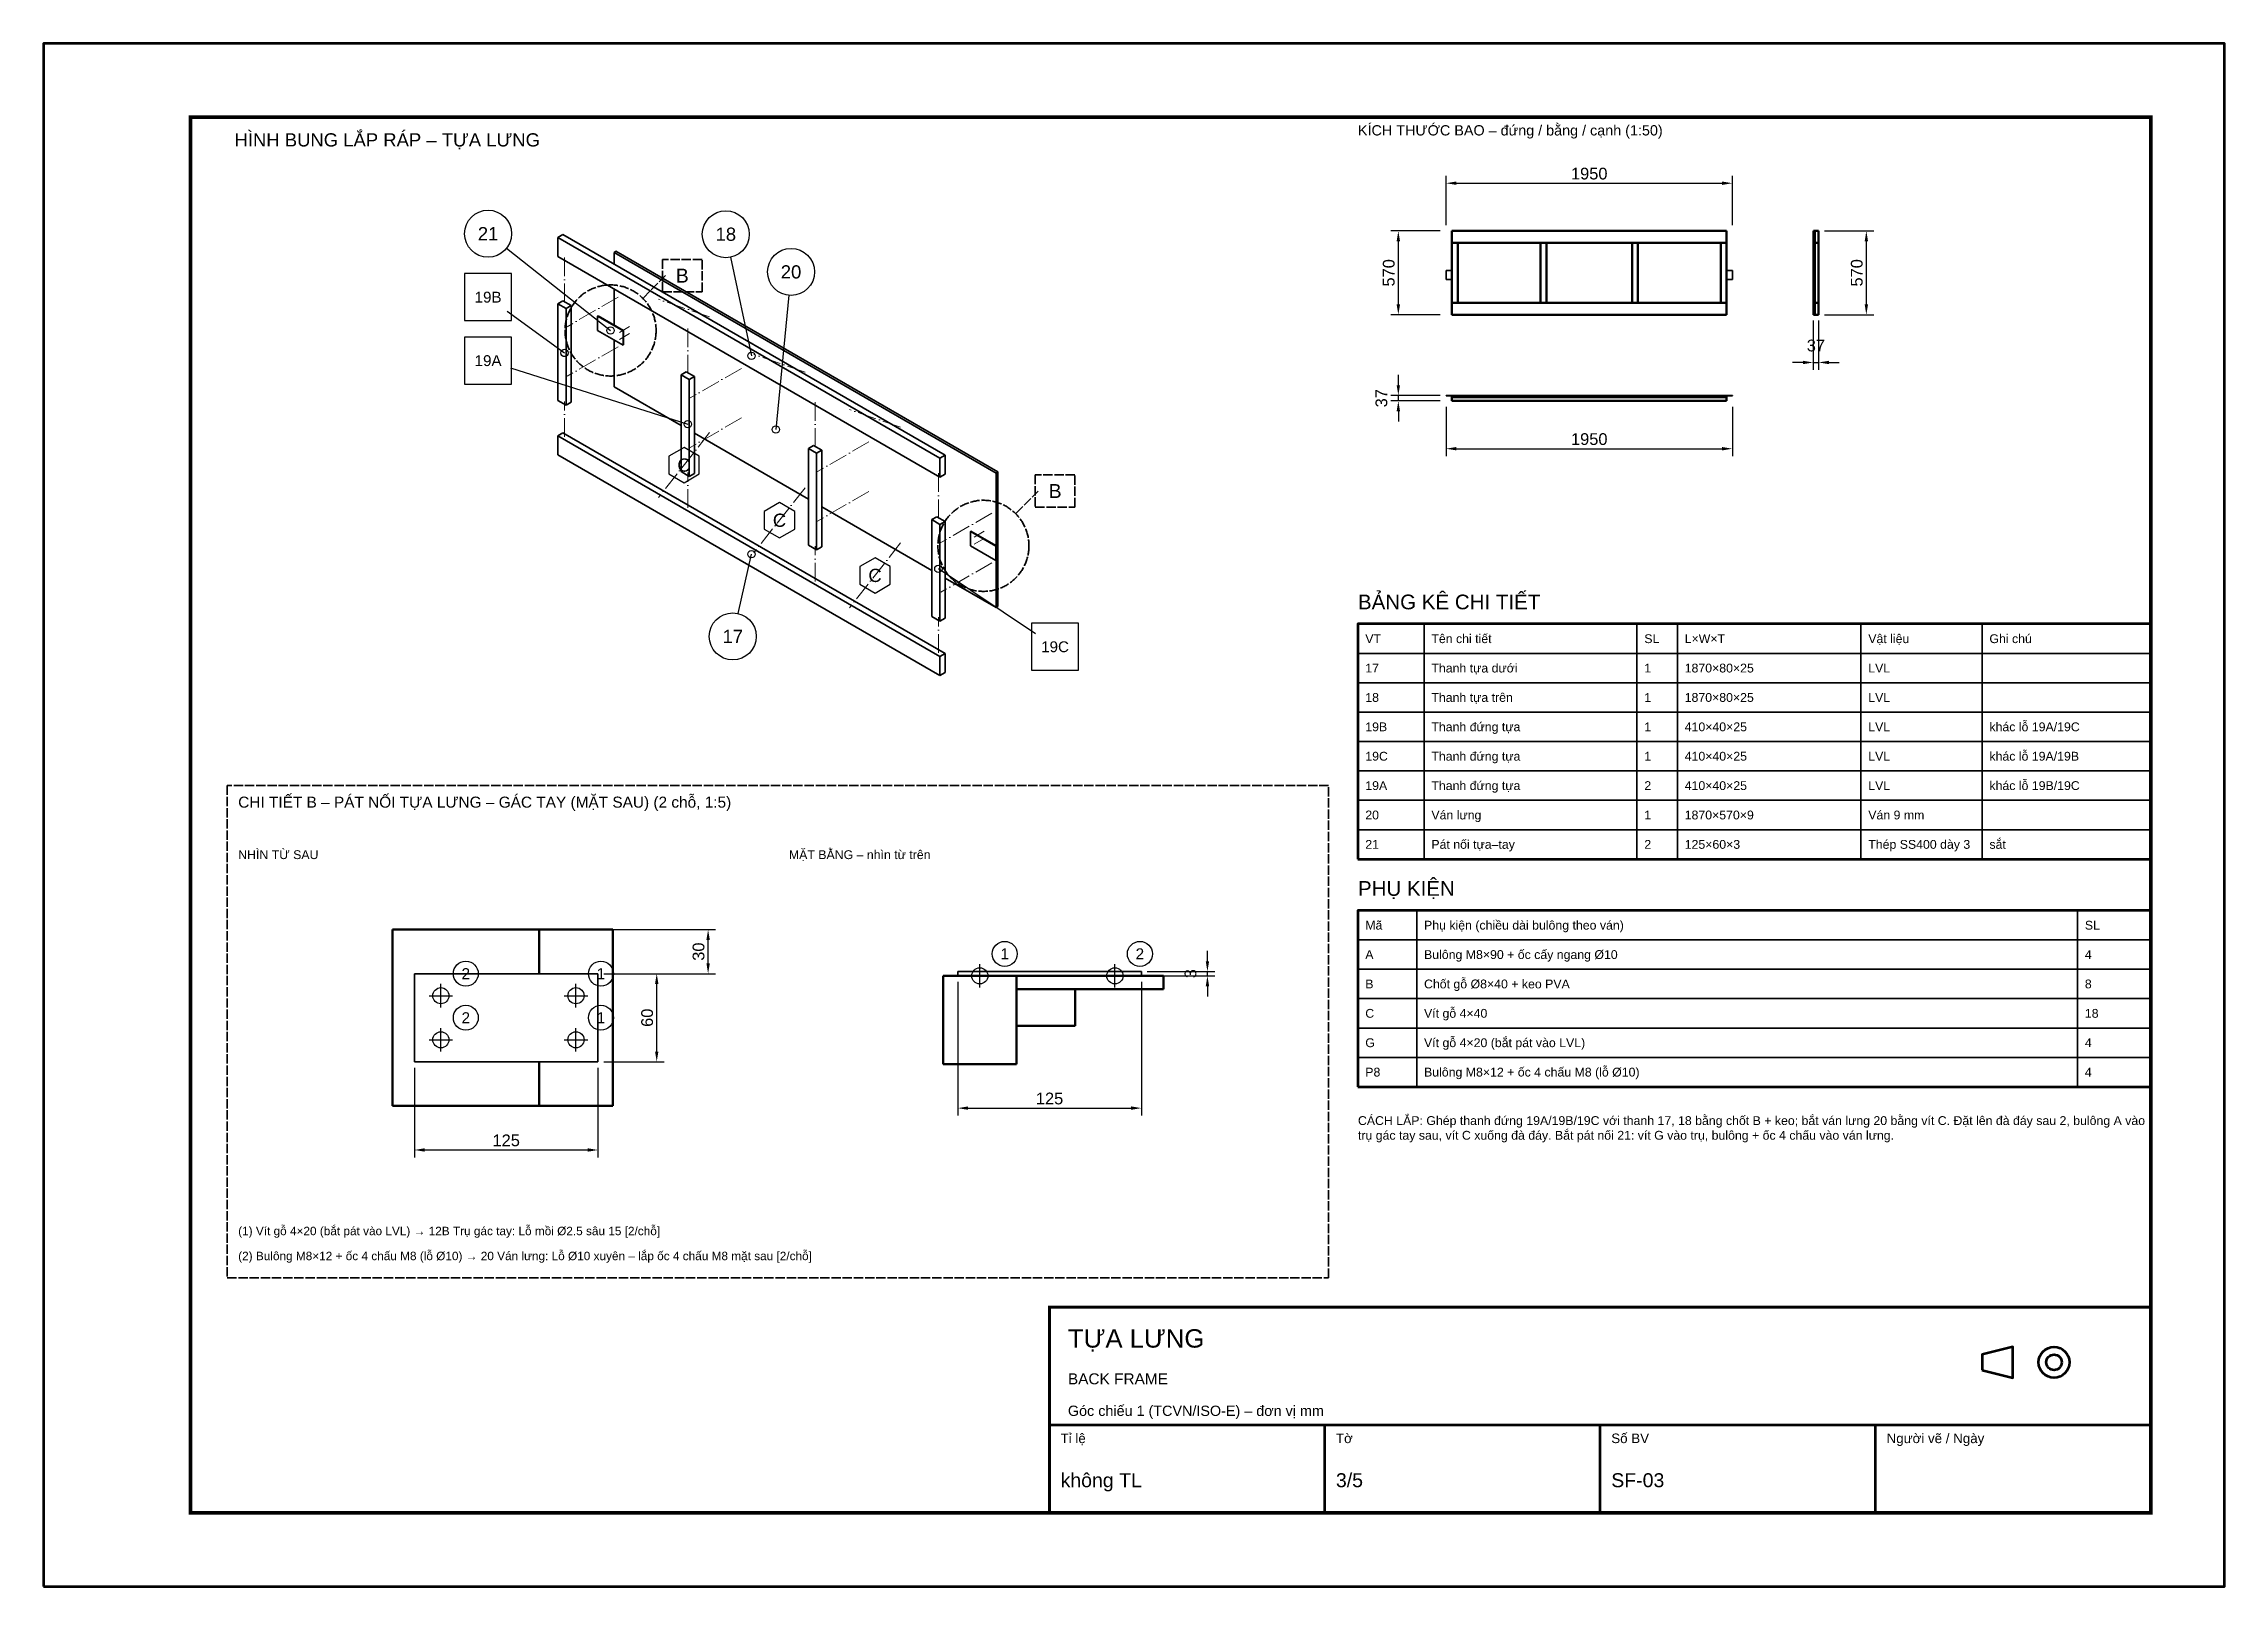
# Model space of a CAD drawing. Header units: millimetres. Extents: x 0 to 2970, y 0 to 2100.
import ezdxf
from ezdxf.enums import TextEntityAlignment as Align

# ---------------------------------------------------------------- set-up
doc = ezdxf.new("R2010")
doc.units = ezdxf.units.MM
doc.header["$LTSCALE"] = 10
doc.linetypes.add('DASHDOT', pattern=[3.556, 2.54, -0.508, 0, -0.508])
doc.linetypes.add('DASHED', pattern=[1.524, 1.27, -0.254])
for name, color, linetype, lineweight in [('0-KHUNG-BANVE', 7, 'CONTINUOUS', 70), ('1-NET-THAY', 7, 'CONTINUOUS', 50), ('10-PHU-KIEN', 1, 'CONTINUOUS', 25), ('11-SAT', 1, 'Continuous', 35), ('13-KHOANH-VUNG', 1, 'DASHED', 35), ('3-KICH-THUOC', 1, 'CONTINUOUS', 18), ('4-DUONG-BUNG', 4, 'DASHDOT', 18), ('5-SO-VI-TRI', 7, 'CONTINUOUS', 25), ('6-CHU', 7, 'CONTINUOUS', 25), ('7-BANG-KE', 7, 'CONTINUOUS', 25), ('M-M5-BACK_FRAME', 6, 'CONTINUOUS', 35)]:
    doc.layers.add(name, color=color, linetype=linetype, lineweight=lineweight)
doc.styles.add('VN', font='arial.ttf')
doc.dimstyles.new('A4', dxfattribs={"dimscale": 10, "dimtxt": 1.6, "dimasz": 1.4, "dimexe": 1, "dimexo": 0.8, "dimgap": 0.5, "dimtad": 1, "dimdec": 1, "dimtxsty": 'VN', "dimcen": 2.5, "dimclrd": 1, "dimclre": 1, "dimclrt": 7, "dimazin": 3, "dimtfac": 1, "dimtmove": 0, "dimatfit": 3})

msp = doc.modelspace()

# ---------------------------------------------------------------- texts
at = {"layer": '10-PHU-KIEN', "style": 'VN'}
for p in [(872.148, 1526.345), (1002.226, 1451.245), (1132.304, 1376.145)]:
    msp.add_text('C', height=18, dxfattribs=at).set_placement(p, align=Align.MIDDLE_CENTER)
at = {"layer": '10-PHU-KIEN', "color": 1, "style": 'VN'}
for s, p in [('1', (1309, 861)), ('2', (1493, 861)), ('2', (575, 834)), ('1', (759, 834)), ('2', (575, 774)), ('1', (759, 774))]:
    msp.add_text(s, height=15, dxfattribs=at).set_placement(p, align=Align.MIDDLE_CENTER)
at = {"layer": '13-KHOANH-VUNG', "color": 1, "style": 'VN'}
for p in [(869.761, 1784.198), (1377.551, 1491.026)]:
    msp.add_text('B', height=19, dxfattribs=at).set_placement(p, align=Align.MIDDLE_CENTER)
at = {"layer": '5-SO-VI-TRI', "style": 'VN'}
for s, height, p in [('21', 18, (605.334, 1841.307)), ('18', 18, (929.099, 1840.591)), ('20', 18, (1017.914, 1789.314)), ('19B', 14.76, (605.334, 1754.907)), ('19A', 14.76, (605.334, 1668.507)), ('17', 18, (938.619, 1293.132)), ('19C', 14.76, (1377.505, 1279.025))]:
    msp.add_text(s, height=height, dxfattribs=at).set_placement(p, align=Align.MIDDLE_CENTER)
at = {"layer": '6-CHU', "style": 'VN'}
for s, height, p in [('KÍCH THƯỚC BAO – đứng / bằng / cạnh (1:50)', 14, (1790, 1975)), ('HÌNH BUNG LẮP RÁP – TỰA LƯNG', 18, (260, 1960)), ('NHÌN TỪ SAU', 12, (265, 990)), ('MẶT BẰNG – nhìn từ trên', 12, (1015, 990)), ('(1) Vít gỗ 4×20 (bắt pát vào LVL) → 12B Trụ gác tay: Lỗ mồi %%c2.5 sâu 15 [2/chỗ]', 11.5, (265, 478)), ('(2) Bulông M8×12 + ốc 4 chấu M8 (lỗ %%c10) → 20 Ván lưng: Lỗ %%c10 xuyên – lắp ốc 4 chấu M8 mặt sau [2/chỗ]', 11.5, (265, 444)), ('TỰA LƯNG', 25, (1395, 325)), ('BACK FRAME', 15, (1395, 275)), ('Góc chiếu 1 (TCVN/ISO-E) – đơn vị mm', 14, (1395, 232)), ('Tỉ lệ', 13, (1385, 195)), ('Tờ', 13, (1760, 195)), ('Số BV', 13, (2135, 195)), ('Người vẽ / Ngày', 13, (2510, 195)), ('không TL', 19, (1385, 135)), ('3/5', 19, (1760, 135)), ('SF-03', 19, (2135, 135))]:
    msp.add_text(s, height=height, dxfattribs=at).set_placement(p)
at = {"layer": '6-CHU', "color": 1, "style": 'VN'}
msp.add_text('CHI TIẾT B – PÁT NỐI TỰA LƯNG – GÁC TAY (MẶT SAU) (2 chỗ, 1:5)', height=15, dxfattribs=at).set_placement((265, 1060))
at = {"layer": '6-CHU', "insert": (1790, 640), "char_height": 12, "width": 1080, "attachment_point": 1, "style": 'VN'}
msp.add_mtext('CÁCH LẮP: Ghép thanh đứng 19A/19B/19C với thanh 17, 18 bằng chốt B + keo; bắt ván lưng 20 bằng vít C. Đặt lên đà đáy sau 2, bulông A vào trụ gác tay sau, vít C xuống đà đáy. Bắt pát nối 21: vít G vào trụ, bulông + ốc 4 chấu vào ván lưng.', dxfattribs=at)
at = {"layer": '7-BANG-KE', "style": 'VN'}
for s, p in [('BẢNG KÊ CHI TIẾT', (1790, 1330)), ('PHỤ KIỆN', (1790, 940))]:
    msp.add_text(s, height=20, dxfattribs=at).set_placement(p)
for s, p in [('VT', (1800, 1290)), ('Tên chi tiết', (1890, 1290)), ('SL', (2180, 1290)), ('L×W×T', (2235, 1290)), ('Vật liệu', (2485, 1290)), ('Ghi chú', (2650, 1290)), ('17', (1800, 1250)), ('Thanh tựa dưới', (1890, 1250)), ('1', (2180, 1250)), ('1870×80×25', (2235, 1250)), ('LVL', (2485, 1250)), ('18', (1800, 1210)), ('Thanh tựa trên', (1890, 1210)), ('1', (2180, 1210)), ('1870×80×25', (2235, 1210)), ('LVL', (2485, 1210)), ('19B', (1800, 1170)), ('Thanh đứng tựa', (1890, 1170)), ('1', (2180, 1170)), ('410×40×25', (2235, 1170)), ('LVL', (2485, 1170)), ('khác lỗ 19A/19C', (2650, 1170)), ('19C', (1800, 1130)), ('Thanh đứng tựa', (1890, 1130)), ('1', (2180, 1130)), ('410×40×25', (2235, 1130)), ('LVL', (2485, 1130)), ('khác lỗ 19A/19B', (2650, 1130)), ('khác lỗ 19B/19C', (2650, 1090)), ('19A', (1800, 1090)), ('Thanh đứng tựa', (1890, 1090)), ('2', (2180, 1090)), ('410×40×25', (2235, 1090)), ('LVL', (2485, 1090)), ('20', (1800, 1050)), ('Ván lưng', (1890, 1050)), ('1', (2180, 1050)), ('1870×570×9', (2235, 1050)), ('Ván 9 mm', (2485, 1050)), ('21', (1800, 1010)), ('Pát nối tựa–tay', (1890, 1010)), ('2', (2180, 1010)), ('125×60×3', (2235, 1010)), ('Thép SS400 dày 3', (2485, 1010)), ('sắt', (2650, 1010)), ('Mã', (1800, 900)), ('Phụ kiện (chiều dài bulông theo ván)', (1880, 900)), ('SL', (2780, 900)), ('A', (1800, 860)), ('Bulông M8×90 + ốc cấy ngang %%c10', (1880, 860)), ('4', (2780, 860)), ('B', (1800, 820)), ('Chốt gỗ %%c8×40 + keo PVA', (1880, 820)), ('8', (2780, 820)), ('C', (1800, 780)), ('Vít gỗ 4×40', (1880, 780)), ('18', (2780, 780)), ('G', (1800, 740)), ('Vít gỗ 4×20 (bắt pát vào LVL)', (1880, 740)), ('4', (2780, 740)), ('P8', (1800, 700)), ('Bulông M8×12 + ốc 4 chấu M8 (lỗ %%c10)', (1880, 700)), ('4', (2780, 700))]:
    msp.add_text(s, height=12, dxfattribs=at).set_placement(p, align=Align.MIDDLE_LEFT)

# ---------------------------------------------------------------- dimensions: what is measured, and where the dimension line sits
at = {"layer": '3-KICH-THUOC'}
for base, p1, p2, override in [((1910, 1910), (1910, 1845), (2300, 1845), {"dimlfac": 5}), ((2410, 1666), (2410, 1731), (2417.4, 1731), {"dimlfac": 5}), ((1910, 1548.6), (1910, 1613.6), (2300, 1613.6), {"dimlfac": 5}), ((1245, 651), (1245, 831), (1495, 831), {"dimlfac": 0.5}), ((505, 594), (505, 714), (755, 714), {"dimlfac": 0.5})]:
    msp.add_linear_dim(base=base, p1=p1, p2=p2, dimstyle='A4', override=override, dxfattribs=at).render()
for base, p1, p2, override in [((1845, 1731), (1910, 1731), (1910, 1845), {"dimlfac": 5}), ((2482.4, 1731), (2417.4, 1731), (2417.4, 1845), {"dimlfac": 5}), ((1845, 1613.6), (1910, 1613.6), (1910, 1621), {"dimlfac": 5}), ((905, 834), (755, 834), (755, 894), {"dimlfac": 0.5}), ((1585, 831), (1495, 831), (1495, 837), {"dimlfac": 0.5}), ((835, 714), (755, 714), (755, 834), {"dimlfac": 0.5})]:
    msp.add_linear_dim(base=base, p1=p1, p2=p2, angle=90, dimstyle='A4', override=override, dxfattribs=at).render()

# ---------------------------------------------------------------- linework, layer by layer
at = {"layer": '0-KHUNG-BANVE'}
for p, q in [((1370, 220), (2870, 220)), ((1745, 100), (1745, 220)), ((2120, 100), (2120, 220)), ((2495, 100), (2495, 220))]:
    msp.add_line(p, q, dxfattribs=at)
for points in [[(0, 0), (2970, 0), (2970, 2100), (0, 2100)], [(1790, 990), (2870, 990), (2870, 1310), (1790, 1310)], [(1790, 680), (2870, 680), (2870, 920), (1790, 920)], [(2640, 294.5), (2682, 284), (2682, 326), (2640, 315.5)]]:
    msp.add_lwpolyline(points, close=True, dxfattribs=at)
for points, const_width in [([(200, 100), (2870, 100), (2870, 2000), (200, 2000)], 5), ([(1370, 100), (2870, 100), (2870, 380), (1370, 380)], 4)]:
    msp.add_lwpolyline(points, close=True, dxfattribs=dict(at, const_width=const_width))
for radius in [21, 10.5]:
    msp.add_circle((2738, 305), radius, dxfattribs=at)
at = {"layer": '1-NET-THAY'}
for p, q in [((2292, 1845), (1918, 1845)), ((1918, 1829), (1918, 1845)), ((2292, 1829), (2292, 1845)), ((2412.4, 1845), (2410.6, 1845)), ((2410.6, 1731), (2410.6, 1845)), ((2417.4, 1845), (2412.4, 1845)), ((2412.4, 1829), (2412.4, 1845)), ((2417.4, 1829), (2417.4, 1845)), ((1918, 1829), (2292, 1829)), ((1918, 1747), (1918, 1829)), ((1926, 1747), (1926, 1829)), ((2038.667, 1747), (2038.667, 1829)), ((2046.667, 1747), (2046.667, 1829)), ((2163.333, 1747), (2163.333, 1829)), ((2171.333, 1747), (2171.333, 1829)), ((2284, 1747), (2284, 1829)), ((2292, 1747), (2292, 1829)), ((2417.4, 1829), (2412.4, 1829)), ((2412.4, 1747), (2412.4, 1829)), ((2417.4, 1747), (2417.4, 1829)), ((2292, 1747), (1918, 1747)), ((1918, 1731), (1918, 1747)), ((1918, 1731), (2292, 1731)), ((2292, 1731), (2292, 1747)), ((2412.4, 1731), (2410.6, 1731)), ((2417.4, 1747), (2412.4, 1747)), ((2412.4, 1731), (2412.4, 1747)), ((2417.4, 1731), (2412.4, 1731)), ((2417.4, 1731), (2417.4, 1747)), ((1918, 1618.6), (1918, 1620.4)), ((2292, 1620.4), (1918, 1620.4)), ((1918, 1613.6), (1918, 1618.6)), ((2292, 1618.6), (1918, 1618.6)), ((2292, 1613.6), (1918, 1613.6)), ((2292, 1618.6), (2292, 1620.4)), ((2292, 1613.6), (2292, 1618.6)), ((675, 894), (475, 894)), ((475, 654), (475, 894)), ((775, 894), (675, 894)), ((675, 834), (675, 894)), ((775, 654), (775, 894)), ((1225, 831), (1325, 831)), ((1225, 711), (1225, 831)), ((1325, 711), (1325, 831)), ((1325, 831), (1525, 831)), ((1325, 813), (1405, 813)), ((1405, 763), (1405, 813)), ((1405, 813), (1525, 813)), ((1525, 813), (1525, 831)), ((1325, 763), (1405, 763)), ((675, 654), (675, 714)), ((1225, 711), (1325, 711)), ((675, 654), (475, 654)), ((775, 654), (675, 654))]:
    msp.add_line(p, q, dxfattribs=at)
at = {"layer": '10-PHU-KIEN'}
for p, q in [((1275, 815), (1275, 847)), ((1459, 815), (1459, 847)), ((525, 804), (557, 804)), ((541, 788), (541, 820)), ((709, 804), (741, 804)), ((725, 788), (725, 820)), ((1259, 831), (1291, 831)), ((1443, 831), (1475, 831)), ((525, 744), (557, 744)), ((541, 728), (541, 760)), ((709, 744), (741, 744)), ((725, 728), (725, 760))]:
    msp.add_line(p, q, dxfattribs=at)
for points in [[(892.933, 1538.345), (872.148, 1550.345), (851.364, 1538.345), (851.364, 1514.345), (872.148, 1502.345), (892.933, 1514.345)], [(1023.011, 1463.245), (1002.226, 1475.245), (981.441, 1463.245), (981.441, 1439.245), (1002.226, 1427.245), (1023.011, 1439.245)], [(1153.088, 1388.145), (1132.304, 1400.145), (1111.519, 1388.145), (1111.519, 1364.145), (1132.304, 1352.145), (1153.088, 1364.145)]]:
    msp.add_lwpolyline(points, close=True, dxfattribs=at)
for centre, radius in [((1309, 861), 17), ((1493, 861), 17), ((575, 834), 17), ((759, 834), 17), ((1275, 831), 11), ((1459, 831), 11), ((541, 804), 11), ((725, 804), 11), ((575, 774), 17), ((759, 774), 17), ((541, 744), 11), ((725, 744), 11)]:
    msp.add_circle(centre, radius, dxfattribs=at)
at = {"layer": '11-SAT'}
for p, q in [((1918, 1791), (1910, 1791)), ((1910, 1779), (1910, 1791)), ((2300, 1791), (2292, 1791)), ((2300, 1779), (2300, 1791)), ((2410.6, 1791), (2410, 1791)), ((2410, 1779), (2410, 1791)), ((1910, 1779), (1918, 1779)), ((2292, 1779), (2300, 1779)), ((2410.6, 1779), (2410, 1779)), ((754.313, 1728.996), (755.148, 1729.478)), ((754.313, 1709.719), (754.313, 1728.996)), ((789.093, 1708.916), (754.313, 1728.996)), ((789.928, 1709.398), (755.148, 1729.478)), ((754.313, 1709.719), (789.093, 1689.639)), ((789.093, 1708.916), (789.928, 1709.398)), ((789.093, 1689.639), (789.093, 1708.916)), ((789.928, 1690.12), (789.928, 1709.398)), ((789.093, 1689.639), (789.928, 1690.12)), ((1910, 1620.4), (1910, 1621)), ((1935, 1621), (1910, 1621)), ((1918, 1620.4), (1910, 1620.4)), ((1935, 1620.4), (1935, 1621)), ((2275, 1620.4), (2275, 1621)), ((2300, 1621), (2275, 1621)), ((2300, 1620.4), (2292, 1620.4)), ((2300, 1620.4), (2300, 1621)), ((1262.103, 1435.823), (1262.938, 1436.305)), ((1262.103, 1416.546), (1262.103, 1435.823)), ((1296.883, 1415.743), (1262.103, 1435.823)), ((1297.718, 1416.225), (1262.938, 1436.305)), ((1262.103, 1416.546), (1296.883, 1396.466)), ((1296.883, 1415.743), (1297.718, 1416.225)), ((1296.883, 1396.466), (1296.883, 1415.743)), ((1296.883, 1396.466), (1297.718, 1396.948)), ((1297.718, 1396.948), (1297.718, 1416.225)), ((505, 834), (755, 834)), ((505, 714), (505, 834)), ((755, 714), (755, 834)), ((1245, 831), (1245, 837)), ((1495, 837), (1245, 837)), ((1495, 831), (1495, 837)), ((755, 714), (505, 714))]:
    msp.add_line(p, q, dxfattribs=at)
at = {"layer": '13-KHOANH-VUNG'}
for p, q in [((816.761, 1754.198), (846.761, 1784.198)), ((1324.551, 1461.026), (1354.551, 1491.026))]:
    msp.add_line(p, q, dxfattribs=at)
for points in [[(842.761, 1762.198), (896.761, 1762.198), (896.761, 1806.198), (842.761, 1806.198)], [(1350.551, 1469.026), (1404.551, 1469.026), (1404.551, 1513.026), (1350.551, 1513.026)], [(250, 420), (1750, 420), (1750, 1090), (250, 1090)]]:
    msp.add_lwpolyline(points, close=True, dxfattribs=at)
for centre in [(772.121, 1709.558), (1279.911, 1416.386)]:
    msp.add_circle(centre, 62, dxfattribs=at)
at = {"layer": '4-DUONG-BUNG'}
for p, q in [((709.377, 1809.076), (709.377, 1744.819)), ((782.415, 1754.859), (712.855, 1714.699)), ((906.928, 1727.952), (837.368, 1752.048)), ((784.085, 1706.988), (797.997, 1715.02)), ((784.085, 1697.349), (797.997, 1705.382)), ((877.249, 1712.155), (877.249, 1647.898)), ((782.415, 1687.39), (712.855, 1647.229)), ((1037.006, 1652.851), (967.446, 1676.948)), ((950.288, 1657.938), (880.727, 1617.778)), ((709.377, 1564.9), (709.377, 1613.092)), ((1050.686, 1612.021), (1050.686, 1547.764)), ((950.288, 1590.469), (880.727, 1550.308)), ((1167.084, 1577.751), (1097.524, 1601.847)), ((906.928, 1570.522), (837.368, 1482.169)), ((1123.725, 1557.805), (1054.164, 1517.644)), ((877.249, 1467.979), (877.249, 1516.171)), ((1218.558, 1515.1), (1218.558, 1450.843)), ((1037.006, 1495.422), (967.446, 1407.068)), ((1123.725, 1490.335), (1054.164, 1450.174)), ((1291.597, 1460.884), (1222.036, 1420.723)), ((1267.111, 1428.112), (1281.024, 1436.145)), ((1267.111, 1418.474), (1281.024, 1426.506)), ((1050.686, 1367.845), (1050.686, 1416.037)), ((1167.084, 1420.321), (1097.524, 1331.968)), ((1291.597, 1393.414), (1222.036, 1353.253)), ((1218.558, 1270.924), (1218.558, 1319.116))]:
    msp.add_line(p, q, dxfattribs=at)
at = {"layer": '5-SO-VI-TRI'}
for p, q in [((630.445, 1821.471), (772.121, 1709.558)), ((935.69, 1809.277), (963.968, 1674.94)), ((1014.845, 1757.461), (997.241, 1574.806)), ((631.18, 1736.039), (709.377, 1678.956)), ((635.829, 1658.809), (877.249, 1582.035)), ((945.687, 1324.341), (963.968, 1405.06)), ((1350.878, 1296.775), (1218.558, 1384.98))]:
    msp.add_line(p, q, dxfattribs=at)
for points in [[(573.334, 1722.907), (637.334, 1722.907), (637.334, 1786.907), (573.334, 1786.907)], [(573.334, 1636.507), (637.334, 1636.507), (637.334, 1700.507), (573.334, 1700.507)], [(1345.505, 1247.025), (1409.505, 1247.025), (1409.505, 1311.025), (1345.505, 1311.025)]]:
    msp.add_lwpolyline(points, close=True, dxfattribs=at)
for centre, radius in [((605.334, 1841.307), 32), ((929.099, 1840.591), 32), ((1017.914, 1789.314), 32), ((772.121, 1709.558), 5), ((709.377, 1678.956), 5), ((963.968, 1674.94), 5), ((877.249, 1582.035), 5), ((997.241, 1574.806), 5), ((963.968, 1405.06), 5), ((1218.558, 1384.98), 5), ((938.619, 1293.132), 32)]:
    msp.add_circle(centre, radius, dxfattribs=at)
at = {"layer": '7-BANG-KE'}
for points in [[(1790, 1270), (1880, 1270), (1880, 1310), (1790, 1310)], [(1880, 1270), (2170, 1270), (2170, 1310), (1880, 1310)], [(2170, 1270), (2225, 1270), (2225, 1310), (2170, 1310)], [(2225, 1270), (2475, 1270), (2475, 1310), (2225, 1310)], [(2475, 1270), (2640, 1270), (2640, 1310), (2475, 1310)], [(2640, 1270), (2870, 1270), (2870, 1310), (2640, 1310)], [(1790, 1230), (1880, 1230), (1880, 1270), (1790, 1270)], [(1880, 1230), (2170, 1230), (2170, 1270), (1880, 1270)], [(2170, 1230), (2225, 1230), (2225, 1270), (2170, 1270)], [(2225, 1230), (2475, 1230), (2475, 1270), (2225, 1270)], [(2475, 1230), (2640, 1230), (2640, 1270), (2475, 1270)], [(2640, 1230), (2870, 1230), (2870, 1270), (2640, 1270)], [(1790, 1190), (1880, 1190), (1880, 1230), (1790, 1230)], [(1880, 1190), (2170, 1190), (2170, 1230), (1880, 1230)], [(2170, 1190), (2225, 1190), (2225, 1230), (2170, 1230)], [(2225, 1190), (2475, 1190), (2475, 1230), (2225, 1230)], [(2475, 1190), (2640, 1190), (2640, 1230), (2475, 1230)], [(2640, 1190), (2870, 1190), (2870, 1230), (2640, 1230)], [(1790, 1150), (1880, 1150), (1880, 1190), (1790, 1190)], [(1880, 1150), (2170, 1150), (2170, 1190), (1880, 1190)], [(2170, 1150), (2225, 1150), (2225, 1190), (2170, 1190)], [(2225, 1150), (2475, 1150), (2475, 1190), (2225, 1190)], [(2475, 1150), (2640, 1150), (2640, 1190), (2475, 1190)], [(2640, 1150), (2870, 1150), (2870, 1190), (2640, 1190)], [(1790, 1110), (1880, 1110), (1880, 1150), (1790, 1150)], [(1880, 1110), (2170, 1110), (2170, 1150), (1880, 1150)], [(2170, 1110), (2225, 1110), (2225, 1150), (2170, 1150)], [(2225, 1110), (2475, 1110), (2475, 1150), (2225, 1150)], [(2475, 1110), (2640, 1110), (2640, 1150), (2475, 1150)], [(2640, 1110), (2870, 1110), (2870, 1150), (2640, 1150)], [(1790, 1070), (1880, 1070), (1880, 1110), (1790, 1110)], [(1880, 1070), (2170, 1070), (2170, 1110), (1880, 1110)], [(2170, 1070), (2225, 1070), (2225, 1110), (2170, 1110)], [(2225, 1070), (2475, 1070), (2475, 1110), (2225, 1110)], [(2475, 1070), (2640, 1070), (2640, 1110), (2475, 1110)], [(2640, 1070), (2870, 1070), (2870, 1110), (2640, 1110)], [(1790, 1030), (1880, 1030), (1880, 1070), (1790, 1070)], [(1880, 1030), (2170, 1030), (2170, 1070), (1880, 1070)], [(2170, 1030), (2225, 1030), (2225, 1070), (2170, 1070)], [(2225, 1030), (2475, 1030), (2475, 1070), (2225, 1070)], [(2475, 1030), (2640, 1030), (2640, 1070), (2475, 1070)], [(2640, 1030), (2870, 1030), (2870, 1070), (2640, 1070)], [(1790, 990), (1880, 990), (1880, 1030), (1790, 1030)], [(1880, 990), (2170, 990), (2170, 1030), (1880, 1030)], [(2170, 990), (2225, 990), (2225, 1030), (2170, 1030)], [(2225, 990), (2475, 990), (2475, 1030), (2225, 1030)], [(2475, 990), (2640, 990), (2640, 1030), (2475, 1030)], [(2640, 990), (2870, 990), (2870, 1030), (2640, 1030)], [(1790, 880), (1870, 880), (1870, 920), (1790, 920)], [(1870, 880), (2770, 880), (2770, 920), (1870, 920)], [(2770, 880), (2870, 880), (2870, 920), (2770, 920)], [(1790, 840), (1870, 840), (1870, 880), (1790, 880)], [(1870, 840), (2770, 840), (2770, 880), (1870, 880)], [(2770, 840), (2870, 840), (2870, 880), (2770, 880)], [(1790, 800), (1870, 800), (1870, 840), (1790, 840)], [(1870, 800), (2770, 800), (2770, 840), (1870, 840)], [(2770, 800), (2870, 800), (2870, 840), (2770, 840)], [(1790, 760), (1870, 760), (1870, 800), (1790, 800)], [(1870, 760), (2770, 760), (2770, 800), (1870, 800)], [(2770, 760), (2870, 760), (2870, 800), (2770, 800)], [(1790, 720), (1870, 720), (1870, 760), (1790, 760)], [(1870, 720), (2770, 720), (2770, 760), (1870, 760)], [(2770, 720), (2870, 720), (2870, 760), (2770, 760)], [(1790, 680), (1870, 680), (1870, 720), (1790, 720)], [(1870, 680), (2770, 680), (2770, 720), (1870, 720)], [(2770, 680), (2870, 680), (2870, 720), (2770, 720)]]:
    msp.add_lwpolyline(points, close=True, dxfattribs=at)
at = {"layer": 'M-M5-BACK_FRAME'}
for p, q in [((700.334, 1835.984), (707.29, 1840)), ((700.334, 1810.281), (700.334, 1835.984)), ((1220.645, 1535.582), (700.334, 1835.984)), ((1227.601, 1539.598), (707.29, 1840)), ((776.851, 1815.904), (779.355, 1817.349)), ((776.851, 1799.839), (776.851, 1815.904)), ((1297.161, 1515.502), (776.851, 1815.904)), ((1299.666, 1516.948), (779.355, 1817.349)), ((700.334, 1810.281), (1220.645, 1509.88)), ((776.851, 1716.948), (776.851, 1766.104)), ((700.334, 1746.024), (707.29, 1750.04)), ((700.334, 1614.297), (700.334, 1746.024)), ((711.464, 1739.598), (700.334, 1746.024)), ((718.42, 1743.614), (707.29, 1750.04)), ((711.464, 1739.598), (718.42, 1743.614)), ((711.464, 1607.871), (711.464, 1739.598)), ((718.42, 1611.888), (718.42, 1743.614)), ((776.851, 1632.771), (776.851, 1696.707)), ((868.206, 1649.103), (875.162, 1653.119)), ((868.206, 1517.376), (868.206, 1649.103)), ((879.336, 1642.677), (868.206, 1649.103)), ((886.292, 1646.693), (875.162, 1653.119)), ((879.336, 1642.677), (886.292, 1646.693)), ((879.336, 1510.95), (879.336, 1642.677)), ((886.292, 1514.967), (886.292, 1646.693)), ((700.334, 1614.297), (711.464, 1607.871)), ((711.464, 1607.871), (718.42, 1611.888)), ((776.851, 1632.771), (868.206, 1580.027)), ((700.334, 1566.104), (707.29, 1570.12)), ((700.334, 1540.402), (700.334, 1566.104)), ((1220.645, 1265.703), (700.334, 1566.104)), ((1227.601, 1269.719), (707.29, 1570.12)), ((886.292, 1569.585), (1041.643, 1479.893)), ((1041.643, 1548.969), (1048.599, 1552.985)), ((1041.643, 1417.242), (1041.643, 1548.969)), ((1052.773, 1542.544), (1041.643, 1548.969)), ((1059.729, 1546.56), (1048.599, 1552.985)), ((1052.773, 1542.544), (1059.729, 1546.56)), ((1059.729, 1414.833), (1059.729, 1546.56)), ((700.334, 1540.402), (1220.645, 1240)), ((868.206, 1517.376), (879.336, 1510.95)), ((879.336, 1510.95), (886.292, 1514.967)), ((1052.773, 1410.817), (1052.773, 1542.544)), ((1220.645, 1535.582), (1227.601, 1539.598)), ((1220.645, 1509.88), (1220.645, 1535.582)), ((1227.601, 1513.896), (1227.601, 1539.598)), ((1297.161, 1515.502), (1299.666, 1516.948)), ((1297.161, 1416.546), (1297.161, 1515.502)), ((1299.666, 1333.815), (1299.666, 1516.948)), ((1220.645, 1509.88), (1227.601, 1513.896)), ((1059.729, 1469.451), (1209.516, 1382.972)), ((1209.516, 1452.048), (1216.472, 1456.064)), ((1227.601, 1449.639), (1216.472, 1456.064)), ((1209.516, 1320.321), (1209.516, 1452.048)), ((1220.645, 1445.622), (1209.516, 1452.048)), ((1220.645, 1445.622), (1227.601, 1449.639)), ((1220.645, 1313.896), (1220.645, 1445.622)), ((1227.601, 1317.912), (1227.601, 1449.639)), ((1041.643, 1417.242), (1052.773, 1410.817)), ((1052.773, 1410.817), (1059.729, 1414.833)), ((1297.161, 1332.369), (1297.161, 1396.627)), ((1227.601, 1372.53), (1297.161, 1332.369)), ((1209.516, 1320.321), (1220.645, 1313.896)), ((1220.645, 1313.896), (1227.601, 1317.912)), ((1297.161, 1332.369), (1299.666, 1333.815)), ((1220.645, 1265.703), (1227.601, 1269.719)), ((1220.645, 1240), (1220.645, 1265.703)), ((1227.601, 1244.016), (1227.601, 1269.719)), ((1220.645, 1240), (1227.601, 1244.016))]:
    msp.add_line(p, q, dxfattribs=at)

msp.set_redraw_order([(e.dxf.handle, doc.entitydb.next_handle()) for e in msp.query("TEXT MTEXT ATTDEF DIMENSION ARC_DIMENSION")])  # texts and dimensions are drawn at this point

doc.saveas('drawing.dxf')
